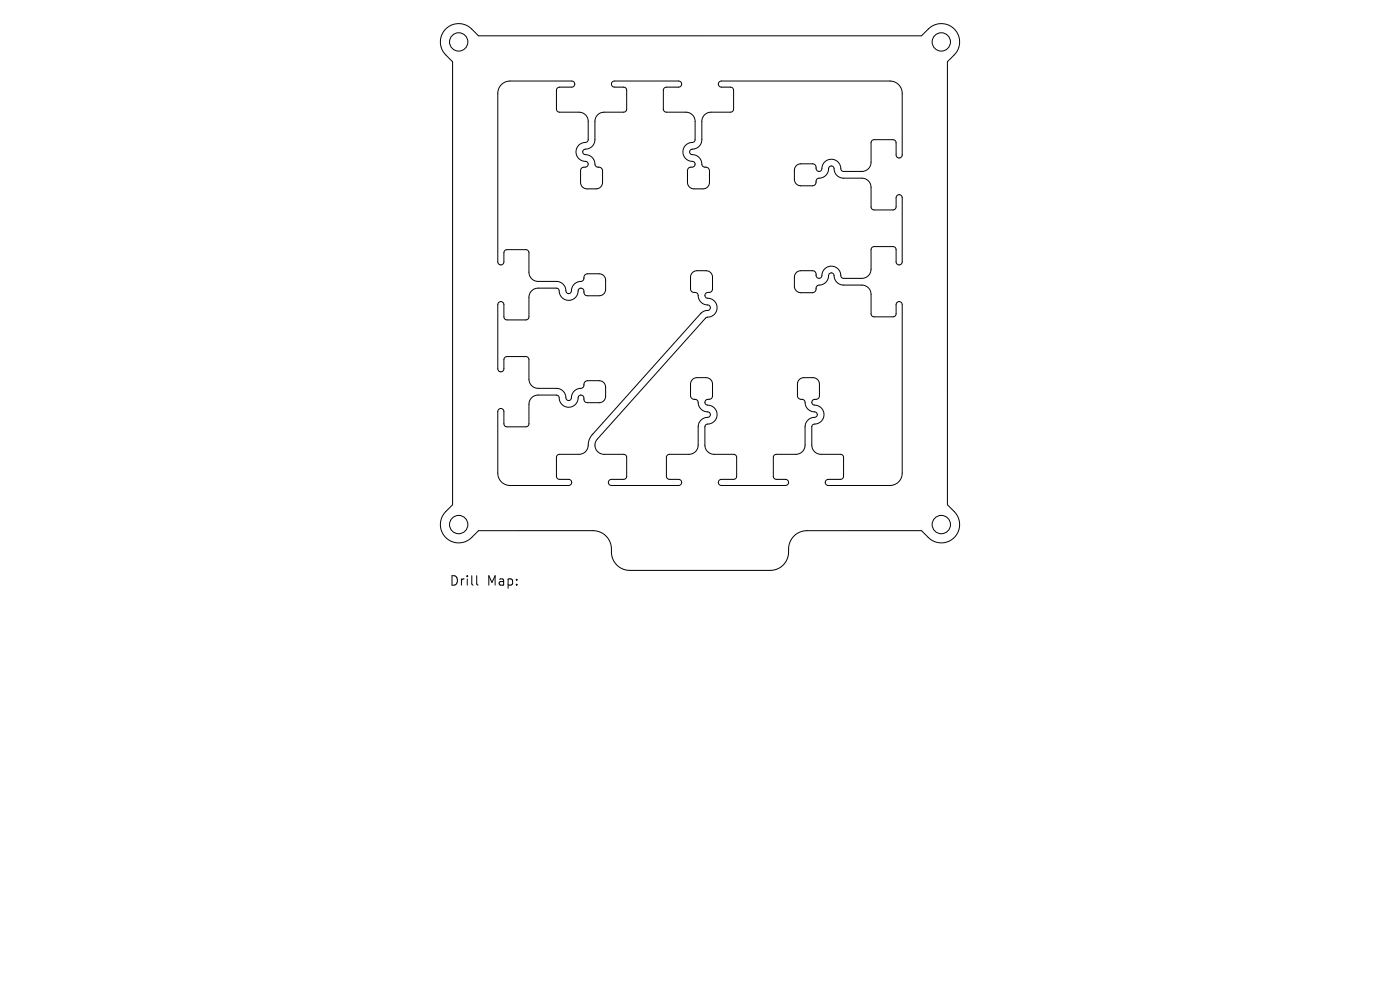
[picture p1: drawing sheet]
<svg xmlns="http://www.w3.org/2000/svg" width="297mm" height="210mm" viewBox="0 0 297 210" stroke-linecap="round" stroke-linejoin="round" font-family="sans-serif">
<defs><g id="words">
<g font-size="2.8">
<text x="95.4" y="124.5">Drill</text>
<text x="103.3" y="124.5">Map:</text>
</g>
</g></defs>
<g fill="none" stroke="#000" stroke-width=".21">
<path d="M94.7 6a3.9 3.9 0 0 1 5.4 .1l1.4 1.5h94a7.7 7.7 0 0 1 2.5-2.2 3.9 3.9 0 0 1 4.9 1.3 3.9 3.9 0 0 1-.5 4.9l-1.4 1.5v94a7.7 7.7 0 0 1 2.2 2.5 3.9 3.9 0 0 1-1.3 4.9 3.9 3.9 0 0 1-5-.5l-1.4-1.4h-24.3a4 4 0 0 0-3.9 4.5 3.9 3.9 0 0 1-3.9 3.9h-29.8a4 4 0 0 1-3.9-4.8 3.9 3.9 0 0 0-3.9-3.6h-24.3a7.7 7.7 0 0 1-2.5 2.2 3.9 3.9 0 0 1-4.9-1.3 3.9 3.9 0 0 1 .5-5l1.4-1.4v-94a7.7 7.7 0 0 1-2.2-2.6 3.9 3.9 0 0 1 .9-4.5zM106.2 18.1l.9-.7 1.1-.2h13.3a.65 .65 0 0 1 .4 .7 .65 .65 0 0 1-.6 .6h-2.7l-.5 .3v4.6l.6 .4h4.5a1.94 1.94 0 0 1 1.6 1.9v4.1a1.58 1.58 0 0 1-1.4 .6 2.03 2.03 0 0 0-1.1 2.3 2.03 2.03 0 0 0 2.1 1.6 .69 .69 0 0 1 .3 .9 .69 .69 0 0 1-1 .3l-.5 .5v2.7a1.36 1.36 0 0 0 1.3 1.4l2.2-.1 .7-.3 .4-.7v-2.8a.91 .91 0 0 0-1.1-.8l-.5-.5a2.2 2.2 0 0 0-2.3-2.2 .62 .62 0 0 1-.2-.8 .62 .62 0 0 1 .7-.3 2.01 2.01 0 0 0 1.8-2v-4.2a1.94 1.94 0 0 1 2-1.6h4.2l.5-.5v-4.4l-.4-.4h-2.3a.65 .65 0 0 1-.5-.8 .65 .65 0 0 1 .7-.5h13.7a.65 .65 0 0 1 .5 .7 .65 .65 0 0 1-.6 .6h-2.7l-.5 .3v4.6l.6 .4h4.4a1.94 1.94 0 0 1 1.7 1.9l-.1 4.1a1.58 1.58 0 0 1-1.3 .6 2.03 2.03 0 0 0-1.2 2.3 2.03 2.03 0 0 0 2.2 1.6 .69 .69 0 0 1 .3 .9 .69 .69 0 0 1-1 .3l-.5 .5-.1 2.7a1.36 1.36 0 0 0 1.4 1.4l2.2-.1 .7-.3 .4-.7v-2.8a.91 .91 0 0 0-1.1-.8l-.5-.5a2.2 2.2 0 0 0-2.3-2.2 .62 .62 0 0 1-.2-.8 .62 .62 0 0 1 .7-.3 2.01 2.01 0 0 0 1.8-2v-4.2a1.94 1.94 0 0 1 1.9-1.6h4.3l.5-.5v-4.4l-.4-.4h-2.3a.65 .65 0 0 1-.5-.8 .65 .65 0 0 1 .6-.5h36.2a2.59 2.59 0 0 1 2.2 2.6v13.3a.65 .65 0 0 1-.7 .4 .65 .65 0 0 1-.6-.6v-2.7l-.3-.5h-4.6l-.4 .6v4.4a1.94 1.94 0 0 1-2 1.7l-4-.1a1.58 1.58 0 0 1-.6-1.3 2.03 2.03 0 0 0-2.3-1.2 2.03 2.03 0 0 0-1.6 2.2 .69 .69 0 0 1-.9 .3 .69 .69 0 0 1-.3-1l-.5-.5-2.7-.1a1.36 1.36 0 0 0-1.4 1.4l.1 2.2 .3 .7 .7 .4h2.7a.91 .91 0 0 0 .9-1.1l.5-.5a2.2 2.2 0 0 0 2.2-2.3 .62 .62 0 0 1 .8-.2 .62 .62 0 0 1 .3 .7 2.01 2.01 0 0 0 2 1.8h4.2a1.94 1.94 0 0 1 1.6 1.9v4.3l.5 .5h4.4l.4-.4v-2.3a.65 .65 0 0 1 .7-.5 .65 .65 0 0 1 .6 .6v13.8a.65 .65 0 0 1-.7 .5 .65 .65 0 0 1-.6-.6v-2.7l-.3-.5h-4.6l-.4 .6v4.4a1.94 1.94 0 0 1-2 1.6h-4a1.58 1.58 0 0 1-.6-1.3 2.03 2.03 0 0 0-2.3-1.2 2.03 2.03 0 0 0-1.6 2.1 .69 .69 0 0 1-.9 .4 .69 .69 0 0 1-.3-1l-.5-.5-2.7-.1a1.36 1.36 0 0 0-1.4 1.4l.1 2.2 .3 .7 .7 .4h2.7a.91 .91 0 0 0 .9-1.2l.5-.4a2.2 2.2 0 0 0 2.2-2.4 .62 .62 0 0 1 .8-.1 .62 .62 0 0 1 .3 .7 2.01 2.01 0 0 0 2 1.8h4.2a1.94 1.94 0 0 1 1.6 1.9v4.3l.5 .5h4.4l.4-.5v-2.3a.65 .65 0 0 1 .7-.4 .65 .65 0 0 1 .6 .6v36.2a2.59 2.59 0 0 1-2.6 2.2h-13.3a.65 .65 0 0 1-.4-.8 .65 .65 0 0 1 .6-.5h2.7l.5-.3v-4.6l-.6-.4-4.5-.1a1.94 1.94 0 0 1-1.6-1.9v-4a1.58 1.58 0 0 1 1.4-.6 2.03 2.03 0 0 0 1.1-2.3 2.03 2.03 0 0 0-2.1-1.6 .69 .69 0 0 1-.3-.9 .69 .69 0 0 1 1-.3l.5-.5v-2.7a1.36 1.36 0 0 0-1.3-1.4h-2.2l-.7 .4-.4 .7v2.7a.91 .91 0 0 0 1.1 .8l.5 .6a2.2 2.2 0 0 0 2.3 2.2 .62 .62 0 0 1 .2 .8 .62 .62 0 0 1-.7 .2 2.01 2.01 0 0 0-1.8 2v4.2a1.94 1.94 0 0 1-2 1.7h-4.2l-.5 .4v4.5l.4 .4h2.3a.65 .65 0 0 1 .5 .7 .65 .65 0 0 1-.7 .6h-13.7a.65 .65 0 0 1-.5-.8 .65 .65 0 0 1 .6-.5h2.7l.5-.3v-4.6l-.6-.4-4.4-.1a1.94 1.94 0 0 1-1.7-1.9l.1-4a1.58 1.58 0 0 1 1.3-.6 2.03 2.03 0 0 0 1.2-2.3 2.03 2.03 0 0 0-2.2-1.6 .69 .69 0 0 1-.3-.9 .69 .69 0 0 1 1-.3l.5-.5 .1-2.7a1.36 1.36 0 0 0-1.4-1.4h-2.2l-.7 .4-.4 .7v2.7a.91 .91 0 0 0 1.1 .8l.5 .6a2.2 2.2 0 0 0 2.3 2.2 .62 .62 0 0 1 .2 .8 .62 .62 0 0 1-.7 .2 2.01 2.01 0 0 0-1.8 2v4.2a1.94 1.94 0 0 1-1.9 1.7h-4.3l-.5 .4v4.5l.4 .4h2.3a.65 .65 0 0 1 .5 .7 .65 .65 0 0 1-.6 .6h-14.5a.65 .65 0 0 1-.4-.8 .65 .65 0 0 1 .6-.5h2.7l.4-.3 .1-4.6-.6-.4-4.5-.1a1.93 1.93 0 0 1-1-3.2l23-25.8a2.06 2.06 0 0 0 2.3-2 2.06 2.06 0 0 0-2.2-2.1 .69 .69 0 0 1-.3-.9 .69 .69 0 0 1 1-.3l.5-.5 .1-2.7a1.36 1.36 0 0 0-1.4-1.4l-2.2 .1-.7 .3-.4 .7v2.8a.88 .88 0 0 0 1.1 .8l.5 .5a2.2 2.2 0 0 0 2.3 2.2 .63 .63 0 0 1 .2 .8 .63 .63 0 0 1-.8 .3l-1.1 .5-23 25.8a4.3 4.3 0 0 0-1 2.9 1.94 1.94 0 0 1-1.9 1.3h-4.2l-.5 .4v4.5l.4 .4h2.3a.65 .65 0 0 1 .5 .7 .65 .65 0 0 1-.7 .6h-12.8a2.59 2.59 0 0 1-2.2-2.6v-13.3a.65 .65 0 0 1 .7-.4 .65 .65 0 0 1 .6 .6v2.7l.3 .4 4.6 .1 .4-.6v-4.5a1.94 1.94 0 0 1 2-1.6h4a1.58 1.58 0 0 1 .6 1.4 2.03 2.03 0 0 0 2.3 1.1 2.03 2.03 0 0 0 1.6-2.1 .69 .69 0 0 1 .9-.3 .69 .69 0 0 1 .3 1l.5 .5h2.7a1.36 1.36 0 0 0 1.4-1.3v-2.2l-.4-.7-.7-.4h-2.7a.91 .91 0 0 0-.8 1.1l-.6 .5a2.2 2.2 0 0 0-2.2 2.3 .62 .62 0 0 1-.8 .2 .62 .62 0 0 1-.3-.8 2.01 2.01 0 0 0-2-1.7h-4.2a1.94 1.94 0 0 1-1.6-2v-4.2l-.5-.5h-4.4l-.4 .4v2.3a.65 .65 0 0 1-.7 .5 .65 .65 0 0 1-.6-.7v-13.8a.65 .65 0 0 1 .7-.4 .65 .65 0 0 1 .6 .6v2.7l.3 .5h4.6l.4-.6v-4.5a1.94 1.94 0 0 1 2-1.6h4a1.58 1.58 0 0 1 .6 1.4 2.03 2.03 0 0 0 2.3 1.2 2.03 2.03 0 0 0 1.6-2.2 .69 .69 0 0 1 .9-.3 .69 .69 0 0 1 .3 1l.5 .5h2.7a1.36 1.36 0 0 0 1.4-1.3v-2.2l-.4-.7-.7-.4h-2.7a.91 .91 0 0 0-.8 1.1l-.6 .5a2.2 2.2 0 0 0-2.2 2.3 .62 .62 0 0 1-.8 .2 .62 .62 0 0 1-.3-.7 2.01 2.01 0 0 0-2-1.8h-4.2a1.94 1.94 0 0 1-1.6-1.9v-4.3l-.5-.5h-4.4l-.4 .4v2.3a.65 .65 0 0 1-.7 .5 .65 .65 0 0 1-.6-.6v-35.8l.1-.7zM101.1 122.1v1.7l.3 .3"/>
<circle cx="97.3" cy="8.9" r="1.94"/>
<circle cx="199.7" cy="8.9" r="1.94"/>
<circle cx="97.3" cy="111.3" r="1.94"/>
<circle cx="199.7" cy="111.3" r="1.94"/>
</g>
<use href="#words"/>
</svg>
